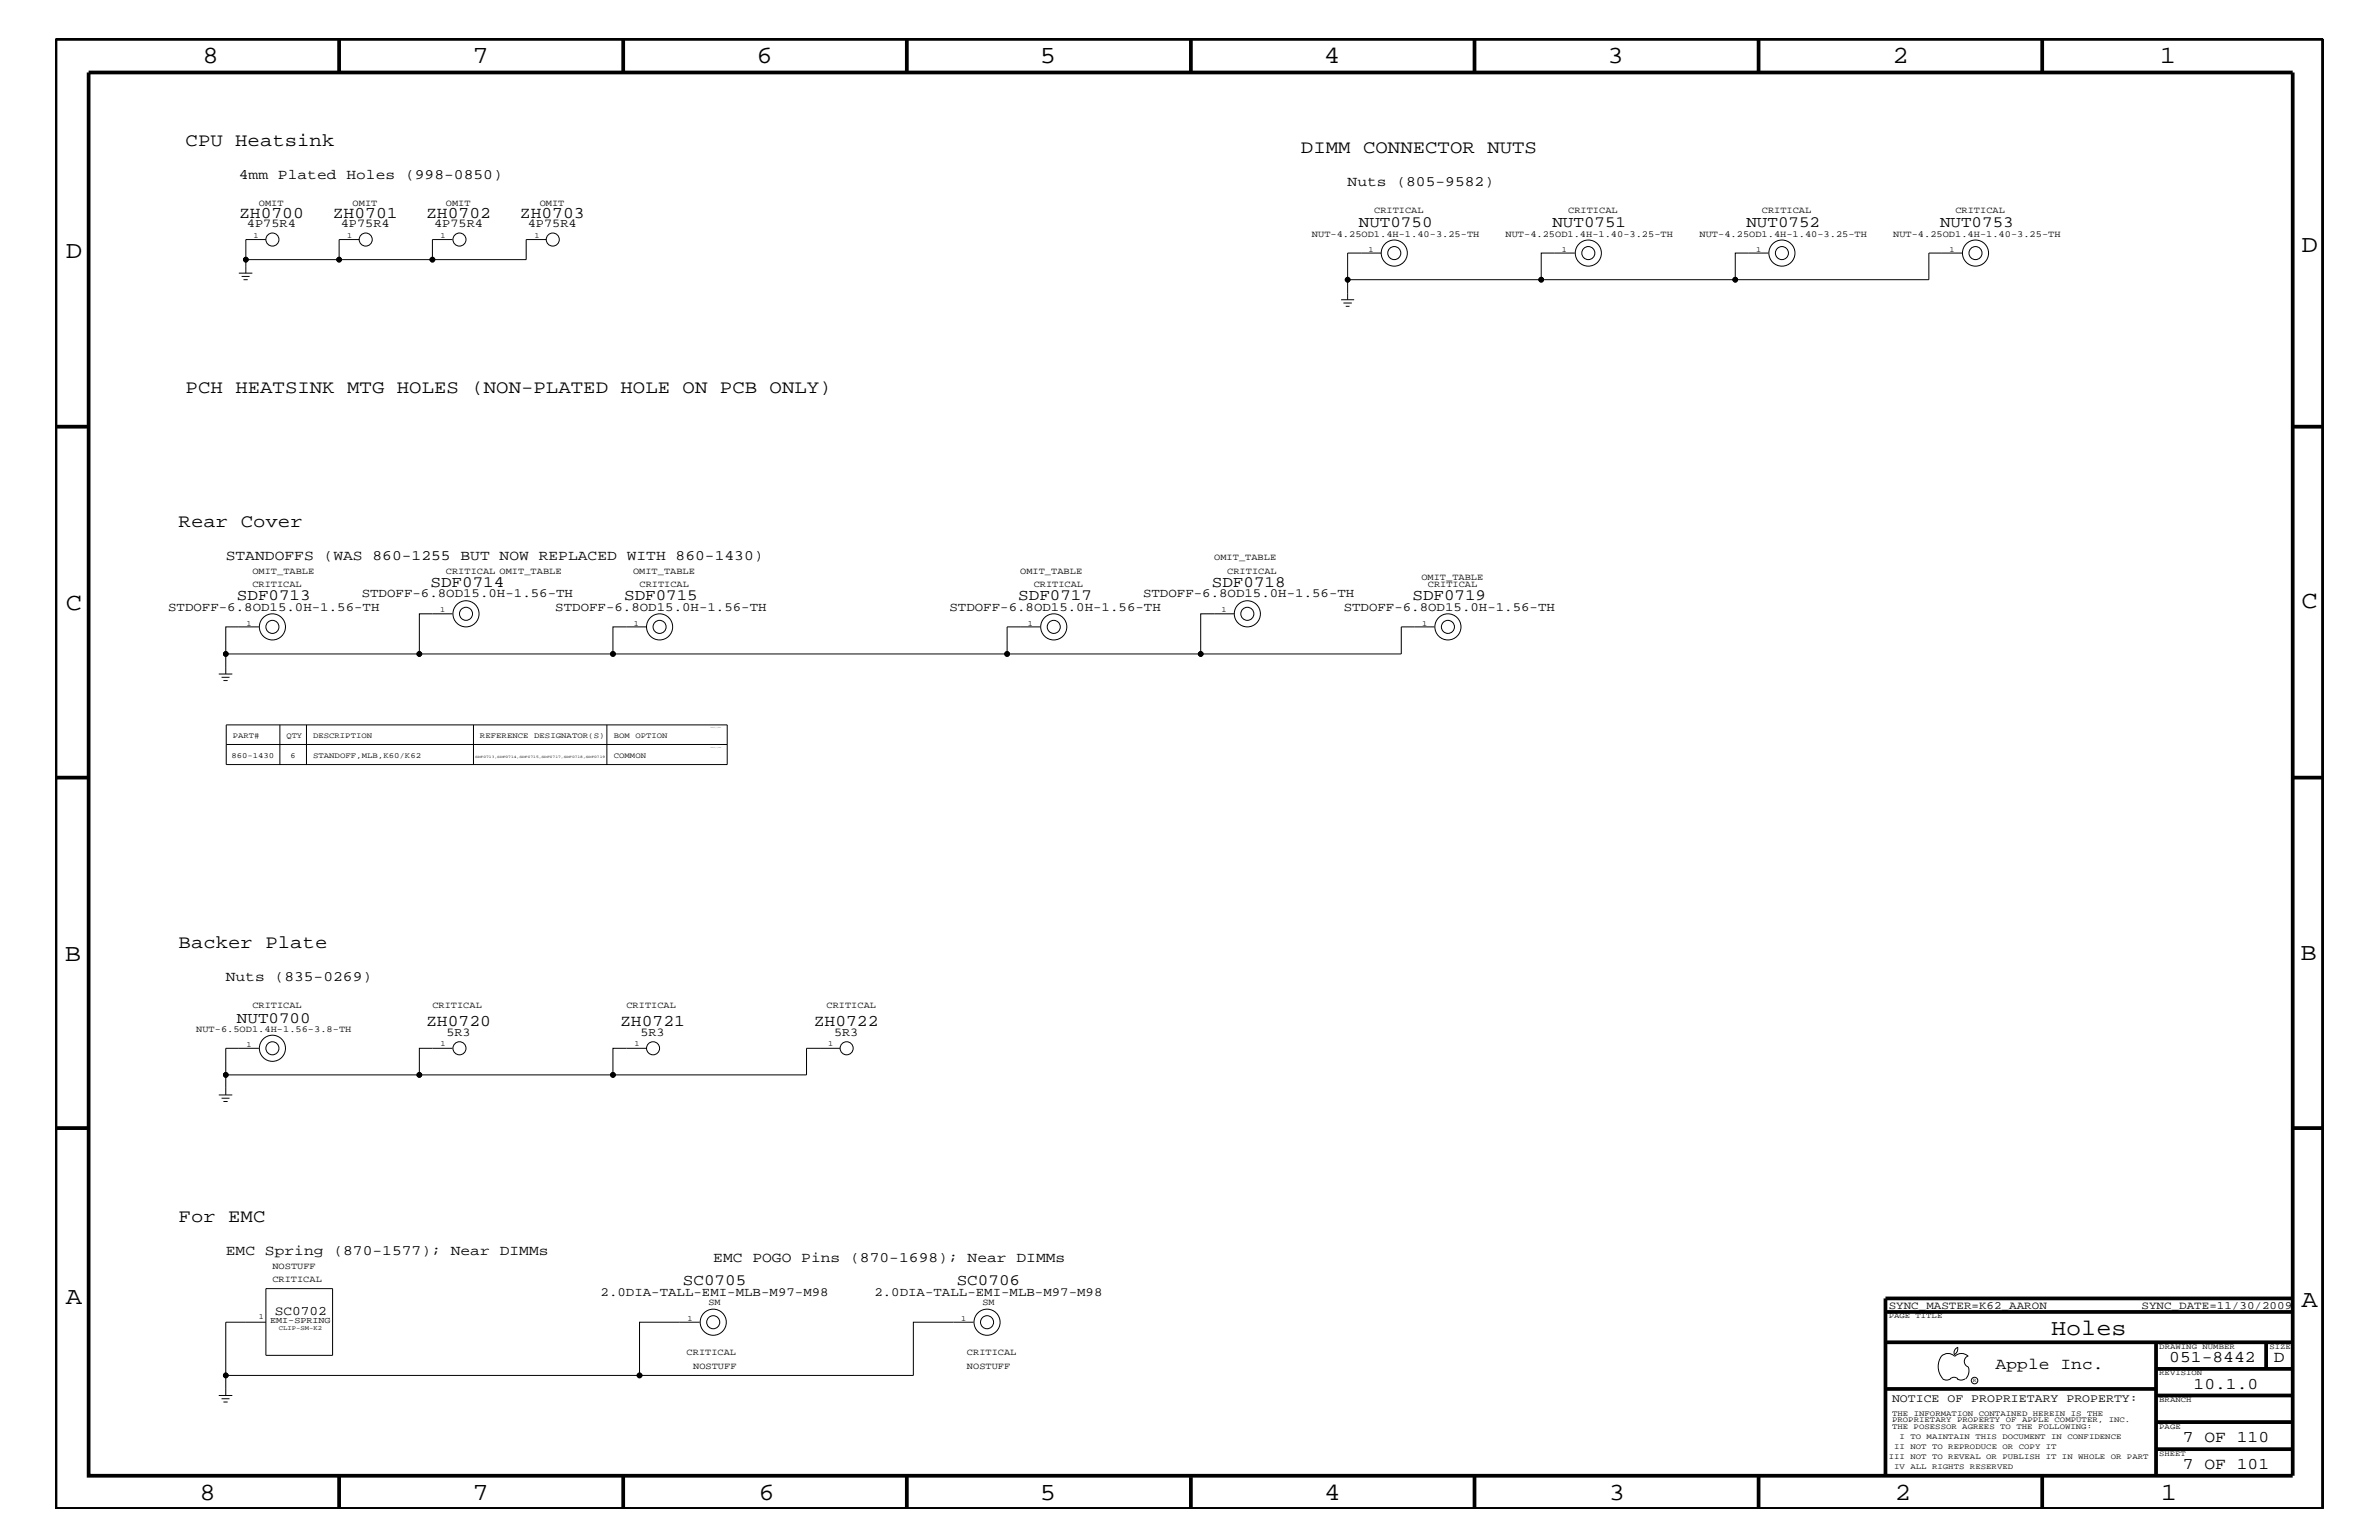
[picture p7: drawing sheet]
<svg xmlns="http://www.w3.org/2000/svg" width="432mm" height="279mm" viewBox="0 0 432 279" stroke-linecap="round" stroke-linejoin="round" font-family="sans-serif">
<defs><g id="words">
<g font-size="4.5">
<text x="36.7" y="11.5">8</text>
<text x="85.8" y="11.5">7</text>
<text x="137.3" y="11.5">6</text>
<text x="188.7" y="11.5">5</text>
<text x="240.3" y="11.5">4</text>
<text x="291.8" y="11.5">3</text>
<text x="343.5" y="11.5">2</text>
<text x="392" y="11.5">1</text>
<text x="11.9" y="46.8">D</text>
<text x="417.7" y="45.7">D</text>
<text x="11.9" y="110.6">C</text>
<text x="417.7" y="110.3">C</text>
<text x="11.8" y="174.3">B</text>
<text x="417.6" y="174.2">B</text>
<text x="11.9" y="236.7">A</text>
<text x="417.7" y="237.1">A</text>
<text x="36.2" y="272.1">8</text>
<text x="85.8" y="272.1">7</text>
<text x="137.7" y="272.1">6</text>
<text x="188.7" y="272.1">5</text>
<text x="240.4" y="272.1">4</text>
<text x="292" y="272.1">3</text>
<text x="343.9" y="272.1">2</text>
<text x="392.2" y="272.1">1</text>
</g>
<text font-size="4.1" x="372.3" y="242.3">Holes</text>
<g font-size="3.4">
<text x="33.7" y="26.5">CPU Heatsink</text>
<text x="236.1" y="27.7">DIMM CONNECTOR NUTS</text>
<text x="33.7" y="71.3">PCH HEATSINK MTG HOLES (NON-PLATED HOLE ON PCB ONLY)</text>
<text x="32.4" y="95.6">Rear Cover</text>
<text x="32.4" y="172">Backer Plate</text>
<text x="32.4" y="221.7">For EMC</text>
</g>
<g font-size="3">
<text x="43.4" y="39.5">ZH0700</text>
<text x="60.4" y="39.5">ZH0701</text>
<text x="77.3" y="39.5">ZH0702</text>
<text x="94.4" y="39.5">ZH0703</text>
<text x="77.3" y="186.1">ZH0720</text>
<text x="112.6" y="186.1">ZH0721</text>
<text x="147.7" y="186.1">ZH0722</text>
<text x="362.2" y="248.4">Apple Inc.</text>
<text x="393.7" y="247.1">051-8442</text>
<text x="398.1" y="252">10.1.0</text>
<text x="412.7" y="247.1">D</text>
<text x="396.2" y="261.6">7 OF 110</text>
<text x="396.2" y="266.6">7 OF 101</text>
</g>
<g font-size="2.9">
<text x="246.6" y="41.3">NUT0750</text>
<text x="281.8" y="41.3">NUT0751</text>
<text x="317" y="41.3">NUT0752</text>
<text x="352.1" y="41.3">NUT0753</text>
<text x="78.1" y="106.5">SDF0714</text>
<text x="220" y="106.5">SDF0718</text>
<text x="43" y="108.9">SDF0713</text>
<text x="113.3" y="108.9">SDF0715</text>
<text x="184.8" y="108.9">SDF0717</text>
<text x="256.4" y="108.9">SDF0719</text>
<text x="43" y="185.5">NUT0700</text>
<text x="124" y="233.2">SC0705</text>
<text x="173.7" y="233.2">SC0706</text>
</g>
<g font-size="2.6">
<text x="43.3" y="32.5">4mm Plated Holes (998-0850)</text>
<text x="244.6" y="33.7">Nuts (805-9582)</text>
<text x="41" y="101.6">STANDOFFS (WAS 860-1255 BUT NOW REPLACED WITH 860-1430)</text>
<text x="41" y="178">Nuts (835-0269)</text>
<text x="41" y="227.7">EMC Spring (870-1577); Near DIMMs</text>
<text x="129.5" y="229">EMC POGO Pins (870-1698); Near DIMMs</text>
</g>
<text font-size="2.4" x="49.9" y="238.6">SC0702</text>
<g font-size="2.3">
<text x="30.5" y="110.9">STDOFF-6.8OD15.0H-1.56-TH</text>
<text x="65.7" y="108.4">STDOFF-6.8OD15.0H-1.56-TH</text>
<text x="100.8" y="110.9">STDOFF-6.8OD15.0H-1.56-TH</text>
<text x="172.3" y="110.9">STDOFF-6.8OD15.0H-1.56-TH</text>
<text x="207.5" y="108.4">STDOFF-6.8OD15.0H-1.56-TH</text>
<text x="243.9" y="110.9">STDOFF-6.8OD15.0H-1.56-TH</text>
<text x="109" y="235.1">2.0DIA-TALL-EMI-MLB-M97-M98</text>
<text x="158.7" y="235.1">2.0DIA-TALL-EMI-MLB-M97-M98</text>
</g>
<g font-size="2.2">
<text x="44.8" y="41.3">4P75R4</text>
<text x="61.8" y="41.3">4P75R4</text>
<text x="78.8" y="41.3">4P75R4</text>
<text x="95.8" y="41.3">4P75R4</text>
<text x="81" y="188">5R3</text>
<text x="116.2" y="188">5R3</text>
<text x="151.4" y="188">5R3</text>
</g>
<text font-size="2.1" x="343.4" y="254.4">NOTICE OF PROPRIETARY PROPERTY:</text>
<g font-size="2">
<text x="342.8" y="237.4">SYNC_MASTER=K62_AARON</text>
<text x="388.7" y="237.4">SYNC_DATE=11/30/2009</text>
</g>
<g font-size="1.7">
<text x="47" y="37.4">OMIT</text>
<text x="64" y="37.4">OMIT</text>
<text x="80.9" y="37.4">OMIT</text>
<text x="98" y="37.4">OMIT</text>
<text x="249.4" y="38.6">CRITICAL</text>
<text x="284.6" y="38.6">CRITICAL</text>
<text x="319.8" y="38.6">CRITICAL</text>
<text x="354.9" y="38.6">CRITICAL</text>
<text x="238.1" y="43">NUT-4.25OD1.4H-1.40-3.25-TH</text>
<text x="273.3" y="43">NUT-4.25OD1.4H-1.40-3.25-TH</text>
<text x="308.5" y="43">NUT-4.25OD1.4H-1.40-3.25-TH</text>
<text x="343.6" y="43">NUT-4.25OD1.4H-1.40-3.25-TH</text>
<text x="220.4" y="101.6">OMIT_TABLE</text>
<text x="45.8" y="104.1">OMIT_TABLE</text>
<text x="45.8" y="106.5">CRITICAL</text>
<text x="80.9" y="104.1">CRITICAL OMIT_TABLE</text>
<text x="114.9" y="104.1">OMIT_TABLE</text>
<text x="116.1" y="106.5">CRITICAL</text>
<text x="185.2" y="104.1">OMIT_TABLE</text>
<text x="187.6" y="106.5">CRITICAL</text>
<text x="222.8" y="104.1">CRITICAL</text>
<text x="258" y="105.3">OMIT_TABLE</text>
<text x="259.2" y="106.5">CRITICAL</text>
<text x="45.8" y="182.9">CRITICAL</text>
<text x="78.5" y="182.9">CRITICAL</text>
<text x="113.7" y="182.9">CRITICAL</text>
<text x="150" y="182.9">CRITICAL</text>
<text x="35.6" y="187.2">NUT-6.5OD1.4H-1.56-3.8-TH</text>
<text x="49.4" y="230.2">NOSTUFF</text>
<text x="49.4" y="232.6">CRITICAL</text>
<text x="128.6" y="236.8">SM</text>
<text x="178.3" y="236.8">SM</text>
<text x="124.6" y="245.9">CRITICAL</text>
<text x="175.5" y="245.9">CRITICAL</text>
<text x="125.8" y="248.4">NOSTUFF</text>
<text x="175.5" y="248.4">NOSTUFF</text>
</g>
<text font-size="1.6" x="49" y="240.1">EMI-SPRING</text>
<g font-size="1.4">
<text x="46" y="43.1">1</text>
<text x="63" y="43.1">1</text>
<text x="80" y="43.1">1</text>
<text x="97" y="43.1">1</text>
<text x="248.4" y="45.7">1</text>
<text x="283.5" y="45.7">1</text>
<text x="318.7" y="45.7">1</text>
<text x="353.9" y="45.7">1</text>
<text x="44.7" y="113.6">1</text>
<text x="79.9" y="111.1">1</text>
<text x="115" y="113.6">1</text>
<text x="186.6" y="113.6">1</text>
<text x="221.7" y="111.1">1</text>
<text x="258.1" y="113.6">1</text>
<text x="42" y="137.5">860-1430</text>
<text x="42.2" y="133.9">PART#</text>
<text x="52" y="133.9">QTY</text>
<text x="52.7" y="137.5">6</text>
<text x="56.8" y="133.9">DESCRIPTION</text>
<text x="56.8" y="137.5">STANDOFF,MLB,K60/K62</text>
<text x="87.1" y="133.9">REFERENCE DESIGNATOR(S)</text>
<text x="111.4" y="133.9">BOM OPTION</text>
<text x="111.4" y="137.5">COMMON</text>
<text x="44.7" y="189.9">1</text>
<text x="80" y="189.8">1</text>
<text x="115.2" y="189.8">1</text>
<text x="150.3" y="189.8">1</text>
<text x="47" y="239.4">1</text>
<text x="124.8" y="239.6">1</text>
<text x="174.5" y="239.6">1</text>
<text x="342.8" y="239.2">PAGE TITLE</text>
<text x="391.9" y="244.7">DRAWING NUMBER</text>
<text x="411.9" y="244.7">SIZE</text>
<text x="391.9" y="249.5">REVISION</text>
<text x="343.4" y="256.8">THE INFORMATION CONTAINED HEREIN IS THE</text>
<text x="391.9" y="254.4">BRANCH</text>
<text x="343.4" y="259.3">THE POSESSOR AGREES TO THE FOLLOWING:</text>
<text x="343.4" y="258">PROPRIETARY PROPERTY OF APPLE COMPUTER, INC.</text>
<text x="343.8" y="262.9">II NOT TO REPRODUCE OR COPY IT</text>
<text x="344.8" y="261.1">I TO MAINTAIN THIS DOCUMENT IN CONFIDENCE</text>
<text x="391.9" y="259.3">PAGE</text>
<text x="342.8" y="264.7">III NOT TO REVEAL OR PUBLISH IT IN WHOLE OR PART</text>
<text x="343.8" y="266.6">IV ALL RIGHTS RESERVED</text>
<text x="391.9" y="264.1">SHEET</text>
</g>
<text font-size="1.2" x="50.6" y="241.3">CLIP-SM-K2</text>
<text font-size="1" x="358.1" y="250.7">R</text>
<text font-size=".7" x="86.2" y="137.5">SDF0713,SDF0714,SDF0715,SDF0717,SDF0718,SDF0719</text>
</g></defs>
<g fill="none" stroke="#000" stroke-width=".18">
<path d="M43.3 49.6h2.5M43.9 50.2h1.4M44.2 50.7h.8M48.3 43.5h-3.7v6.1M65.2 43.5h-3.6v3.6M82.1 43.5h-3.6v3.6M99.1 43.5h-3.6v3.6h-50.9M243.4 54.4h2.4M243.8 55h1.6M244.3 55.6h.6M244.6 50.7v3.7M250.7 45.9h-6.1v4.8h35.1"/>
<path d="M285.8 45.9h-6.1v4.8h35.3M321 45.9h-6v4.8h35.1v-4.8h6M41 118.6h35.1M47 113.7h-6v8.6M82.1 111.4h-6v7.2h35.2M117.3 113.7h-6v4.9h71.5M182.8 118.6h35.1M188.8 113.7h-6v4.9M224 111.4h-6.1v7.2h36.4v-4.9h6.1M39.7 122.3h2.5M40.2 122.9h1.5M40.6 123.5h.7"/>
<path d="M41.1 131.5h90.9v7.2h-90.9zM41.1 135.1h90.9M50.8 131.5v7.2M55.6 131.5v7.2M85.9 131.5v7.2M110.2 131.5v7.2M39.7 198.7h2.5M40.2 199.2h1.5M40.6 199.8h.7M41 195v3.7M47 190.2h-6v4.8h35.1M82.1 190.2h-6v4.8h35.2"/>
<path d="M117.3 190.2h-6v4.8h35.1v-4.8h6.1M48.3 239.9h-7.3v9.6h75.1M48.3 233.8h12.1v12.1h-12.1zM127 239.9h-10.9v9.6h49.7v-9.6h10.9M39.7 253.2h2.5M40.2 253.8h1.5M40.6 254.4h.7M41 249.5v3.7M352.3 246.1a1.69 1.69 0 0 1 2.5 0 1.72 1.72 0 0 1 2.4 0M352.4 246a3.2 3.2 0 0 0 .4 4.3l.8 .1 .4-.2M354 250.2l.7-.3 .7 .3M355.2 250.2l.7 .2 .7-.2"/>
<path d="M355.3 244.4v.3a1.18 1.18 0 0 1-.6 1.1M355.4 244.4a.99 .99 0 0 0-.6 1.4M357.2 246a1.04 1.04 0 0 0-.7 1 1.04 1.04 0 0 0 .7 1M357.3 248l.1 .7a2.11 2.11 0 0 1-.6 1.5"/>
<circle cx="44.6" cy="47.1" r=".42"/>
<circle cx="49.4" cy="43.5" r="1.19"/>
<circle cx="61.6" cy="47.1" r=".42"/>
<circle cx="66.4" cy="43.5" r="1.19"/>
<circle cx="78.5" cy="47.1" r=".42"/>
<circle cx="83.4" cy="43.5" r="1.19"/>
<circle cx="100.3" cy="43.5" r="1.19"/>
<circle cx="244.6" cy="50.7" r=".42"/>
<circle cx="253.1" cy="45.9" r="2.37"/>
<circle cx="253.1" cy="45.9" r="1.19"/>
<circle cx="279.7" cy="50.7" r=".42"/>
<circle cx="288.3" cy="45.9" r="1.19"/>
<circle cx="288.3" cy="45.9" r="2.37"/>
<circle cx="315" cy="50.7" r=".42"/>
<circle cx="323.4" cy="45.9" r="1.19"/>
<circle cx="323.4" cy="45.9" r="2.37"/>
<circle cx="358.6" cy="45.9" r="1.19"/>
<circle cx="358.6" cy="45.9" r="2.37"/>
<circle cx="41" cy="118.6" r=".42"/>
<circle cx="49.4" cy="113.7" r="1.19"/>
<circle cx="49.4" cy="113.7" r="2.37"/>
<circle cx="76.1" cy="118.6" r=".42"/>
<circle cx="84.6" cy="111.4" r="1.19"/>
<circle cx="84.6" cy="111.4" r="2.37"/>
<circle cx="111.3" cy="118.6" r=".42"/>
<circle cx="119.7" cy="113.7" r="1.19"/>
<circle cx="119.7" cy="113.7" r="2.37"/>
<circle cx="182.8" cy="118.6" r=".42"/>
<circle cx="191.3" cy="113.7" r="2.37"/>
<circle cx="191.3" cy="113.7" r="1.19"/>
<circle cx="217.9" cy="118.6" r=".42"/>
<circle cx="226.4" cy="111.4" r="2.37"/>
<circle cx="226.4" cy="111.4" r="1.19"/>
<circle cx="262.8" cy="113.7" r="2.37"/>
<circle cx="262.8" cy="113.7" r="1.19"/>
<circle cx="41" cy="195" r=".42"/>
<circle cx="49.4" cy="190.2" r="1.19"/>
<circle cx="49.4" cy="190.2" r="2.37"/>
<circle cx="76.1" cy="195" r=".42"/>
<circle cx="83.4" cy="190.2" r="1.19"/>
<circle cx="111.3" cy="195" r=".42"/>
<circle cx="118.5" cy="190.2" r="1.19"/>
<circle cx="153.7" cy="190.2" r="1.19"/>
<circle cx="129.5" cy="239.9" r="1.19"/>
<circle cx="129.5" cy="239.9" r="2.37"/>
<circle cx="179.2" cy="239.9" r="1.19"/>
<circle cx="179.2" cy="239.9" r="2.37"/>
<circle cx="41" cy="249.5" r=".42"/>
<circle cx="116.1" cy="249.5" r=".42"/>
<circle cx="358.4" cy="250.5" r=".59"/>
</g>
<g fill="none" stroke="#000" stroke-width=".68" stroke-linecap="butt">
<path d="M10.1 7.1h411.5v266.7h-411.5zM16.1 13.2h400v254.5h-400zM61.6 7.1v6.1M113.1 7.1v6.1M164.6 7.1v6.1M216.2 7.1v6.1M267.6 7.1v6.1M319.2 7.1v6.1M370.7 7.1v6.1M10.1 77.4h6M416.1 77.4h5.5M10.1 141.1h6"/>
<path d="M416.1 141.1h5.5M10.1 204.7h6M416.1 204.7h5.5M342.2 238h73.9M416.1 235.6h-73.9v32.1M342.2 243.5h73.9M342.2 252h49.1M391.3 243.5v24.2M391.3 258h24.8M391.3 253.2h24.8M391.3 248.4h24.8M411.3 243.5v4.9"/>
<path d="M61.6 267.7v6.1M113.1 267.7v6.1M164.6 267.7v6.1M216.2 268v5.8M267.6 267.7v6.1M319.2 267.7v6.1M370.7 267.7v6.1M391.3 262.9h24.8"/>
</g>
<g fill="#000">
<circle cx="44.6" cy="47.1" r=".42"/>
<circle cx="61.6" cy="47.1" r=".42"/>
<circle cx="78.5" cy="47.1" r=".42"/>
<circle cx="244.6" cy="50.7" r=".42"/>
<circle cx="279.7" cy="50.7" r=".42"/>
<circle cx="315" cy="50.7" r=".42"/>
<circle cx="41" cy="118.6" r=".42"/>
<circle cx="76.1" cy="118.6" r=".42"/>
<circle cx="111.3" cy="118.6" r=".42"/>
<circle cx="182.8" cy="118.6" r=".42"/>
<circle cx="217.9" cy="118.6" r=".42"/>
<circle cx="41" cy="195" r=".42"/>
<circle cx="76.1" cy="195" r=".42"/>
<circle cx="111.3" cy="195" r=".42"/>
<circle cx="41" cy="249.5" r=".42"/>
<circle cx="116.1" cy="249.5" r=".42"/>
</g>
<use href="#words"/>
</svg>
